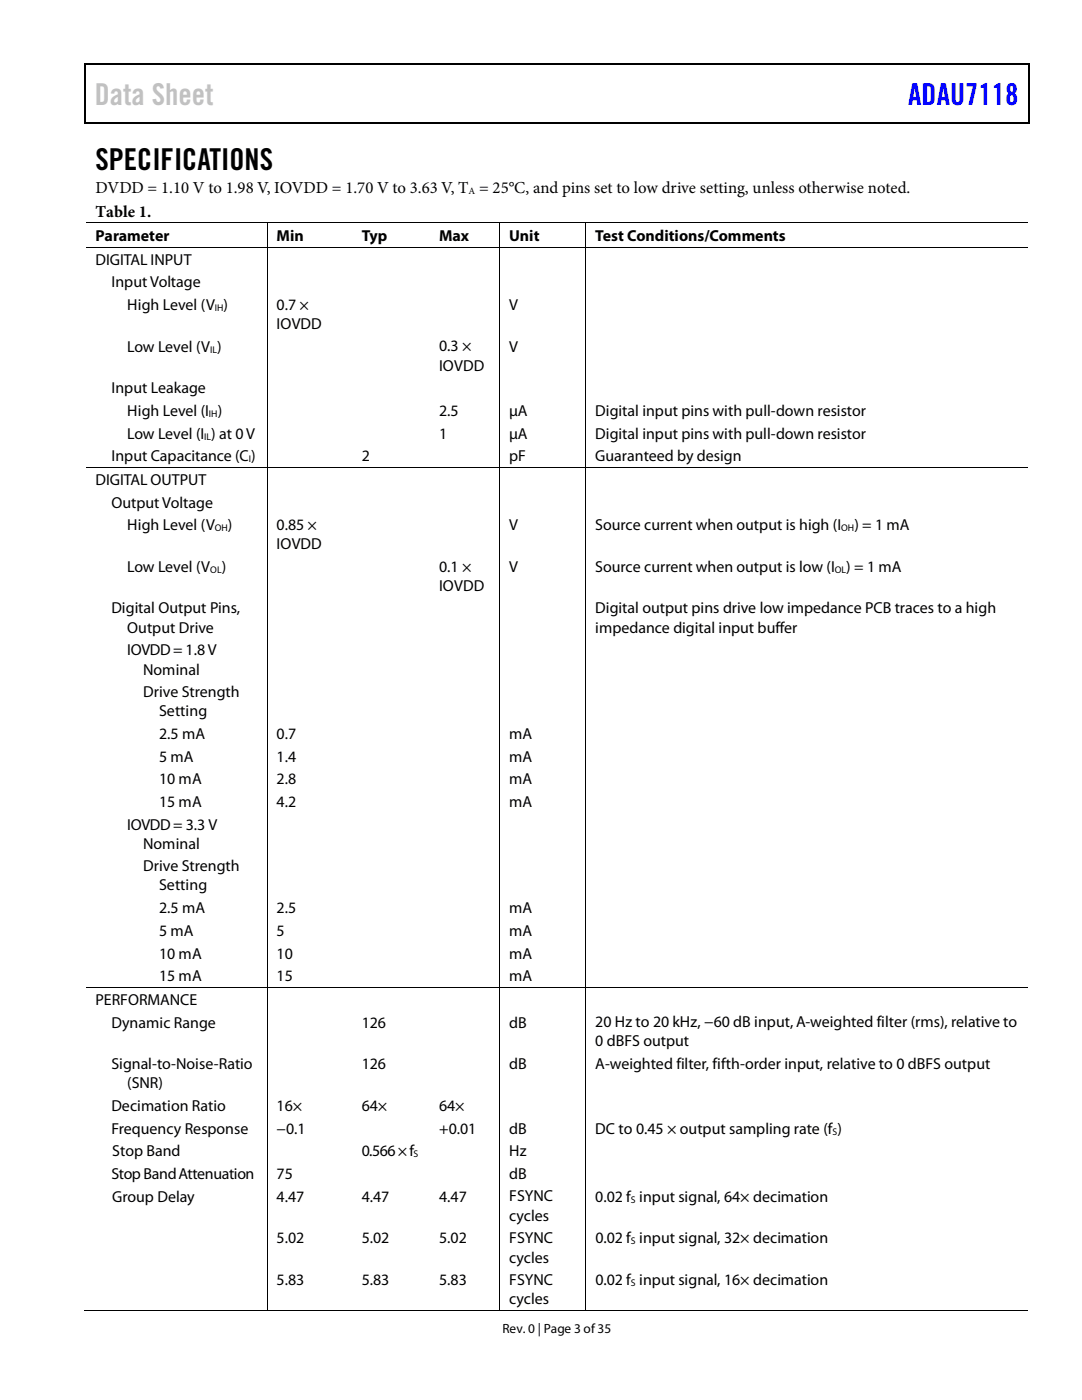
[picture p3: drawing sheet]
<svg xmlns="http://www.w3.org/2000/svg" width="216mm" height="279mm" viewBox="0 0 216 279" stroke-linecap="round" stroke-linejoin="round" font-family="sans-serif">
<defs><g id="words">
<text font-size="6" fill="#c1c1c1" x="18.9" y="21">Data Sheet</text>
<text font-size="6" fill="#00f" x="181.2" y="21">ADAU7118</text>
<text font-size="6" x="19" y="33.9">SPECIFICATIONS</text>
<g font-size="3.3">
<text x="19" y="38.6">DVDD = 1.10 V to 1.98 V, IOVDD = 1.70 V to 3.63 V, T = 25°C, and pins set to low drive setting, unless otherwise noted.</text>
<text x="19.1" y="43.2">Table 1.</text>
</g>
<g font-size="3.2">
<text x="19" y="48.1">Parameter</text>
<text x="19" y="52.8">DIGITAL INPUT</text>
<text x="55.2" y="48.1">Min</text>
<text x="72.2" y="48.1">Typ</text>
<text x="87.6" y="48.1">Max</text>
<text x="101.6" y="48.1">Unit</text>
<text x="118.8" y="48.1">Test Conditions/Comments</text>
<text x="22.2" y="57.3">Input Voltage</text>
<text x="25.4" y="61.8">High Level (V )</text>
<text x="55.2" y="61.8">0.7 ×</text>
<text x="55.2" y="65.6">IOVDD</text>
<text x="101.6" y="61.8">V</text>
<text x="25.4" y="70.2">Low Level (V )</text>
<text x="87.6" y="70.1">0.3 ×</text>
<text x="101.6" y="70.2">V</text>
<text x="87.6" y="74">IOVDD</text>
<text x="22.2" y="78.5">Input Leakage</text>
<text x="25.4" y="83">High Level (I )</text>
<text x="87.6" y="83">2.5</text>
<text x="101.6" y="83">µA</text>
<text x="118.8" y="83">Digital input pins with pull-down resistor</text>
<text x="25.4" y="87.5">Low Level (I ) at 0V</text>
<text x="87.6" y="87.5">1</text>
<text x="101.6" y="87.5">µA</text>
<text x="118.8" y="87.5">Digital input pins with pull-down resistor</text>
<text x="22.2" y="92.1">Input Capacitance (C)</text>
<text x="72.2" y="92.1">2</text>
<text x="101.6" y="92.1">pF</text>
<text x="118.8" y="92.1">Guaranteed by design</text>
<text x="19" y="96.8">DIGITAL OUTPUT</text>
<text x="22.2" y="101.3">Output Voltage</text>
<text x="25.4" y="105.8">High Level (V</text>
<text x="45.5" y="105.8">)</text>
<text x="55.2" y="105.8">0.85 ×</text>
<text x="101.6" y="105.8">V</text>
<text x="118.8" y="105.8">Source current when output is high (I</text>
<text x="170.5" y="105.8">) = 1 mA</text>
<text x="55.2" y="109.6">IOVDD</text>
<text x="25.4" y="114.2">Low Level (V</text>
<text x="44.2" y="114.2">)</text>
<text x="87.6" y="114.1">0.1 ×</text>
<text x="87.6" y="117.9">IOVDD</text>
<text x="101.6" y="114.2">V</text>
<text x="118.8" y="114.2">Source current when output is low (I</text>
<text x="168.9" y="114.2">) = 1 mA</text>
<text x="22.2" y="122.4">Digital Output Pins,</text>
<text x="118.8" y="122.4">Digital output pins drive low impedance PCB traces to a high</text>
<text x="25.4" y="126.3">Output Drive</text>
<text x="25.4" y="130.8">IOVDD = 1.8 V</text>
<text x="118.8" y="126.3">impedance digital input buffer</text>
<text x="28.6" y="134.6">Nominal</text>
<text x="28.6" y="139.1">Drive Strength</text>
<text x="31.7" y="143">Setting</text>
<text x="31.7" y="147.5">2.5 mA</text>
<text x="55.2" y="147.5">0.7</text>
<text x="101.6" y="147.5">mA</text>
<text x="31.7" y="152">5 mA</text>
<text x="55.2" y="152">1.4</text>
<text x="101.6" y="152">mA</text>
<text x="31.7" y="156.5">10 mA</text>
<text x="31.7" y="161.1">15 mA</text>
<text x="55.2" y="156.5">2.8</text>
<text x="55.2" y="161.1">4.2</text>
<text x="101.6" y="156.5">mA</text>
<text x="101.6" y="161.1">mA</text>
<text x="25.4" y="165.6">IOVDD = 3.3 V</text>
<text x="28.6" y="169.4">Nominal</text>
<text x="28.6" y="173.9">Drive Strength</text>
<text x="31.7" y="177.7">Setting</text>
<text x="31.7" y="182.3">2.5 mA</text>
<text x="55.2" y="182.3">2.5</text>
<text x="101.6" y="182.3">mA</text>
<text x="31.7" y="186.8">5 mA</text>
<text x="31.7" y="191.3">10 mA</text>
<text x="55.2" y="186.8">5</text>
<text x="55.2" y="191.3">10</text>
<text x="101.6" y="186.8">mA</text>
<text x="101.6" y="191.3">mA</text>
<text x="31.7" y="195.8">15 mA</text>
<text x="55.2" y="195.8">15</text>
<text x="101.6" y="195.8">mA</text>
<text x="19" y="200.5">PERFORMANCE</text>
<text x="22.2" y="205.1">Dynamic Range</text>
<text x="72.2" y="205.1">126</text>
<text x="101.6" y="205.1">dB</text>
<text x="118.8" y="208.8">0 dBFS output</text>
<text x="118.8" y="205">20 Hz to 20 kHz, −60 dB input, A-weighted filter (rms), relative to</text>
<text x="22.2" y="213.4">Signal-to-Noise-Ratio</text>
<text x="72.2" y="213.4">126</text>
<text x="101.6" y="213.4">dB</text>
<text x="118.8" y="213.4">A-weighted filter, fifth-order input, relative to 0 dBFS output</text>
<text x="22.2" y="221.7">Decimation Ratio</text>
<text x="25.4" y="217.2">(SNR)</text>
<text x="55.2" y="221.7">16×</text>
<text x="72.2" y="221.7">64×</text>
<text x="87.6" y="221.7">64×</text>
<text x="22.2" y="226.3">Frequency Response</text>
<text x="55.2" y="226.3">−0.1</text>
<text x="87.6" y="226.3">+0.01</text>
<text x="101.6" y="226.3">dB</text>
<text x="118.8" y="226.3">DC to 0.45 × output sampling rate (f )</text>
<text x="22.4" y="230.8">Stop Band</text>
<text x="72.2" y="230.8">0.566×f</text>
<text x="101.6" y="230.8">Hz</text>
<text x="22.2" y="235.3">Stop Band Attenuation</text>
<text x="22.4" y="239.8">Group Delay</text>
<text x="55.2" y="239.8">4.47</text>
<text x="55.2" y="235.3">75</text>
<text x="72.2" y="239.8">4.47</text>
<text x="87.6" y="239.8">4.47</text>
<text x="101.6" y="239.8">FSYNC</text>
<text x="101.6" y="235.3">dB</text>
<text x="118.8" y="239.8">0.02 f input signal, 64× decimation</text>
<text x="101.6" y="243.6">cycles</text>
<text x="55.2" y="248.2">5.02</text>
<text x="72.2" y="248.2">5.02</text>
<text x="87.6" y="248.2">5.02</text>
<text x="101.6" y="248.1">FSYNC</text>
<text x="101.6" y="252">cycles</text>
<text x="118.8" y="248.2">0.02 f input signal, 32× decimation</text>
<text x="55.2" y="256.5">5.83</text>
<text x="72.2" y="256.5">5.83</text>
<text x="87.6" y="256.5">5.83</text>
<text x="101.6" y="256.5">FSYNC</text>
<text x="118.8" y="256.5">0.02 f input signal, 16× decimation</text>
<text x="101.6" y="260.3">cycles</text>
</g>
<text font-size="2.7" x="100.2" y="266">Rev. 0 | Page 3 of35</text>
<g font-size="1.9">
<text x="93.5" y="38.7">A</text>
<text x="42.9" y="62">IH</text>
<text x="42" y="70.4">IL</text>
<text x="41.7" y="83.2">IH</text>
<text x="40.8" y="87.7">IL</text>
<text x="49.7" y="92.2">I</text>
<text x="42.9" y="106">OH</text>
<text x="167.9" y="106">OH</text>
<text x="42" y="114.3">OL</text>
<text x="166.6" y="114.3">OL</text>
<text x="166.1" y="226.4">S</text>
<text x="82.5" y="230.9">S</text>
<text x="125.9" y="240">S</text>
<text x="125.9" y="248.3">S</text>
<text x="125.9" y="256.7">S</text>
</g>
</g></defs>
<g fill="#000">
<path d="M16.9 12.7h.2v1h-.2zM16.9 12.7h.2v.3h-.2zM82.5 12.7h.3v.3h-.3zM205.1 12.7h.3v1h-.3zM205.1 12.7h.3v.3h-.3zM16.9 24.4h.2v.2h-.2zM82.3 24.4h.2v.2h-.2zM205.1 24.4h.3v.2h-.3zM53.2 44.4h.2v.2h-.2zM53.2 49.2h.2v.2h-.2zM70.3 44.4h.1v.2h-.1zM70.3 49.2h.1v.2h-.1z"/>
<path d="M85.7 44.4h.2v.2h-.2zM85.7 49.2h.2v.2h-.2zM99.6 44.4h.2v.2h-.2zM99.6 49.2h.2v.2h-.2zM116.8 44.4h.2v.2h-.2zM116.8 49.2h.2v.2h-.2zM53.2 93.2h.2v.2h-.2zM70.3 93.2h.1v.2h-.1zM85.7 93.2h.2v.2h-.2zM99.6 93.2h.2v.2h-.2zM116.8 93.2h.2v.2h-.2zM53.2 197h.2v.1h-.2z"/>
<path d="M70.3 197h.1v.1h-.1zM85.7 197h.2v.1h-.2zM99.6 197h.2v.1h-.2zM116.8 197h.2v.1h-.2zM53.2 261.5h.2v.1h-.2zM70 261.5h.2v.1h-.2zM85.5 261.5h.1v.1h-.1zM99.6 261.5h.2v.1h-.2zM116.8 261.5h.2v.1h-.2z"/>
</g>
<path d="M17 13.7v10.7M17.1 12.8h65.4M82.8 12.8h122.3M205.2 13.7v10.7M17.1 24.5h188" fill="none" stroke="#000" stroke-width=".25"/>
<g fill="none" stroke="#000" stroke-width=".2">
<path d="M17.1 44.5h36.1M17.1 49.3h36.1M53.3 44.6v4.6M53.3 49.4v43.8M53.4 44.5h16.9M53.4 49.3h16.9M70.4 44.5h15.3M70.4 49.3h15.3M85.9 44.5h13.7M85.9 49.3h13.7M99.7 44.6v4.6M99.7 49.4v43.8"/>
<path d="M99.8 44.5h17M99.8 49.3h17M116.9 44.6v4.6M116.9 49.4v43.8M117 44.5h88.1M117 49.3h88.1M17.1 93.3h36.1M53.3 93.4v103.6M53.4 93.3h16.9M70.4 93.3h15.3M85.9 93.3h13.7M99.7 93.4v103.6"/>
<path d="M99.8 93.3h17M116.9 93.4v103.6M117 93.3h88.1M17.1 197.1h36.1M53.3 197.1v64.4M53.4 197.1h16.9M70.4 197.1h15.3M85.9 197.1h13.7M99.7 197.1v64.4M99.8 197.1h17M116.9 197.1v64.4M117 197.1h88.1"/>
<path d="M16.9 261.5h36.3M53.4 261.5h46.2M99.8 261.5h17M117 261.5h88.1"/>
</g>
<use href="#words"/>
</svg>
